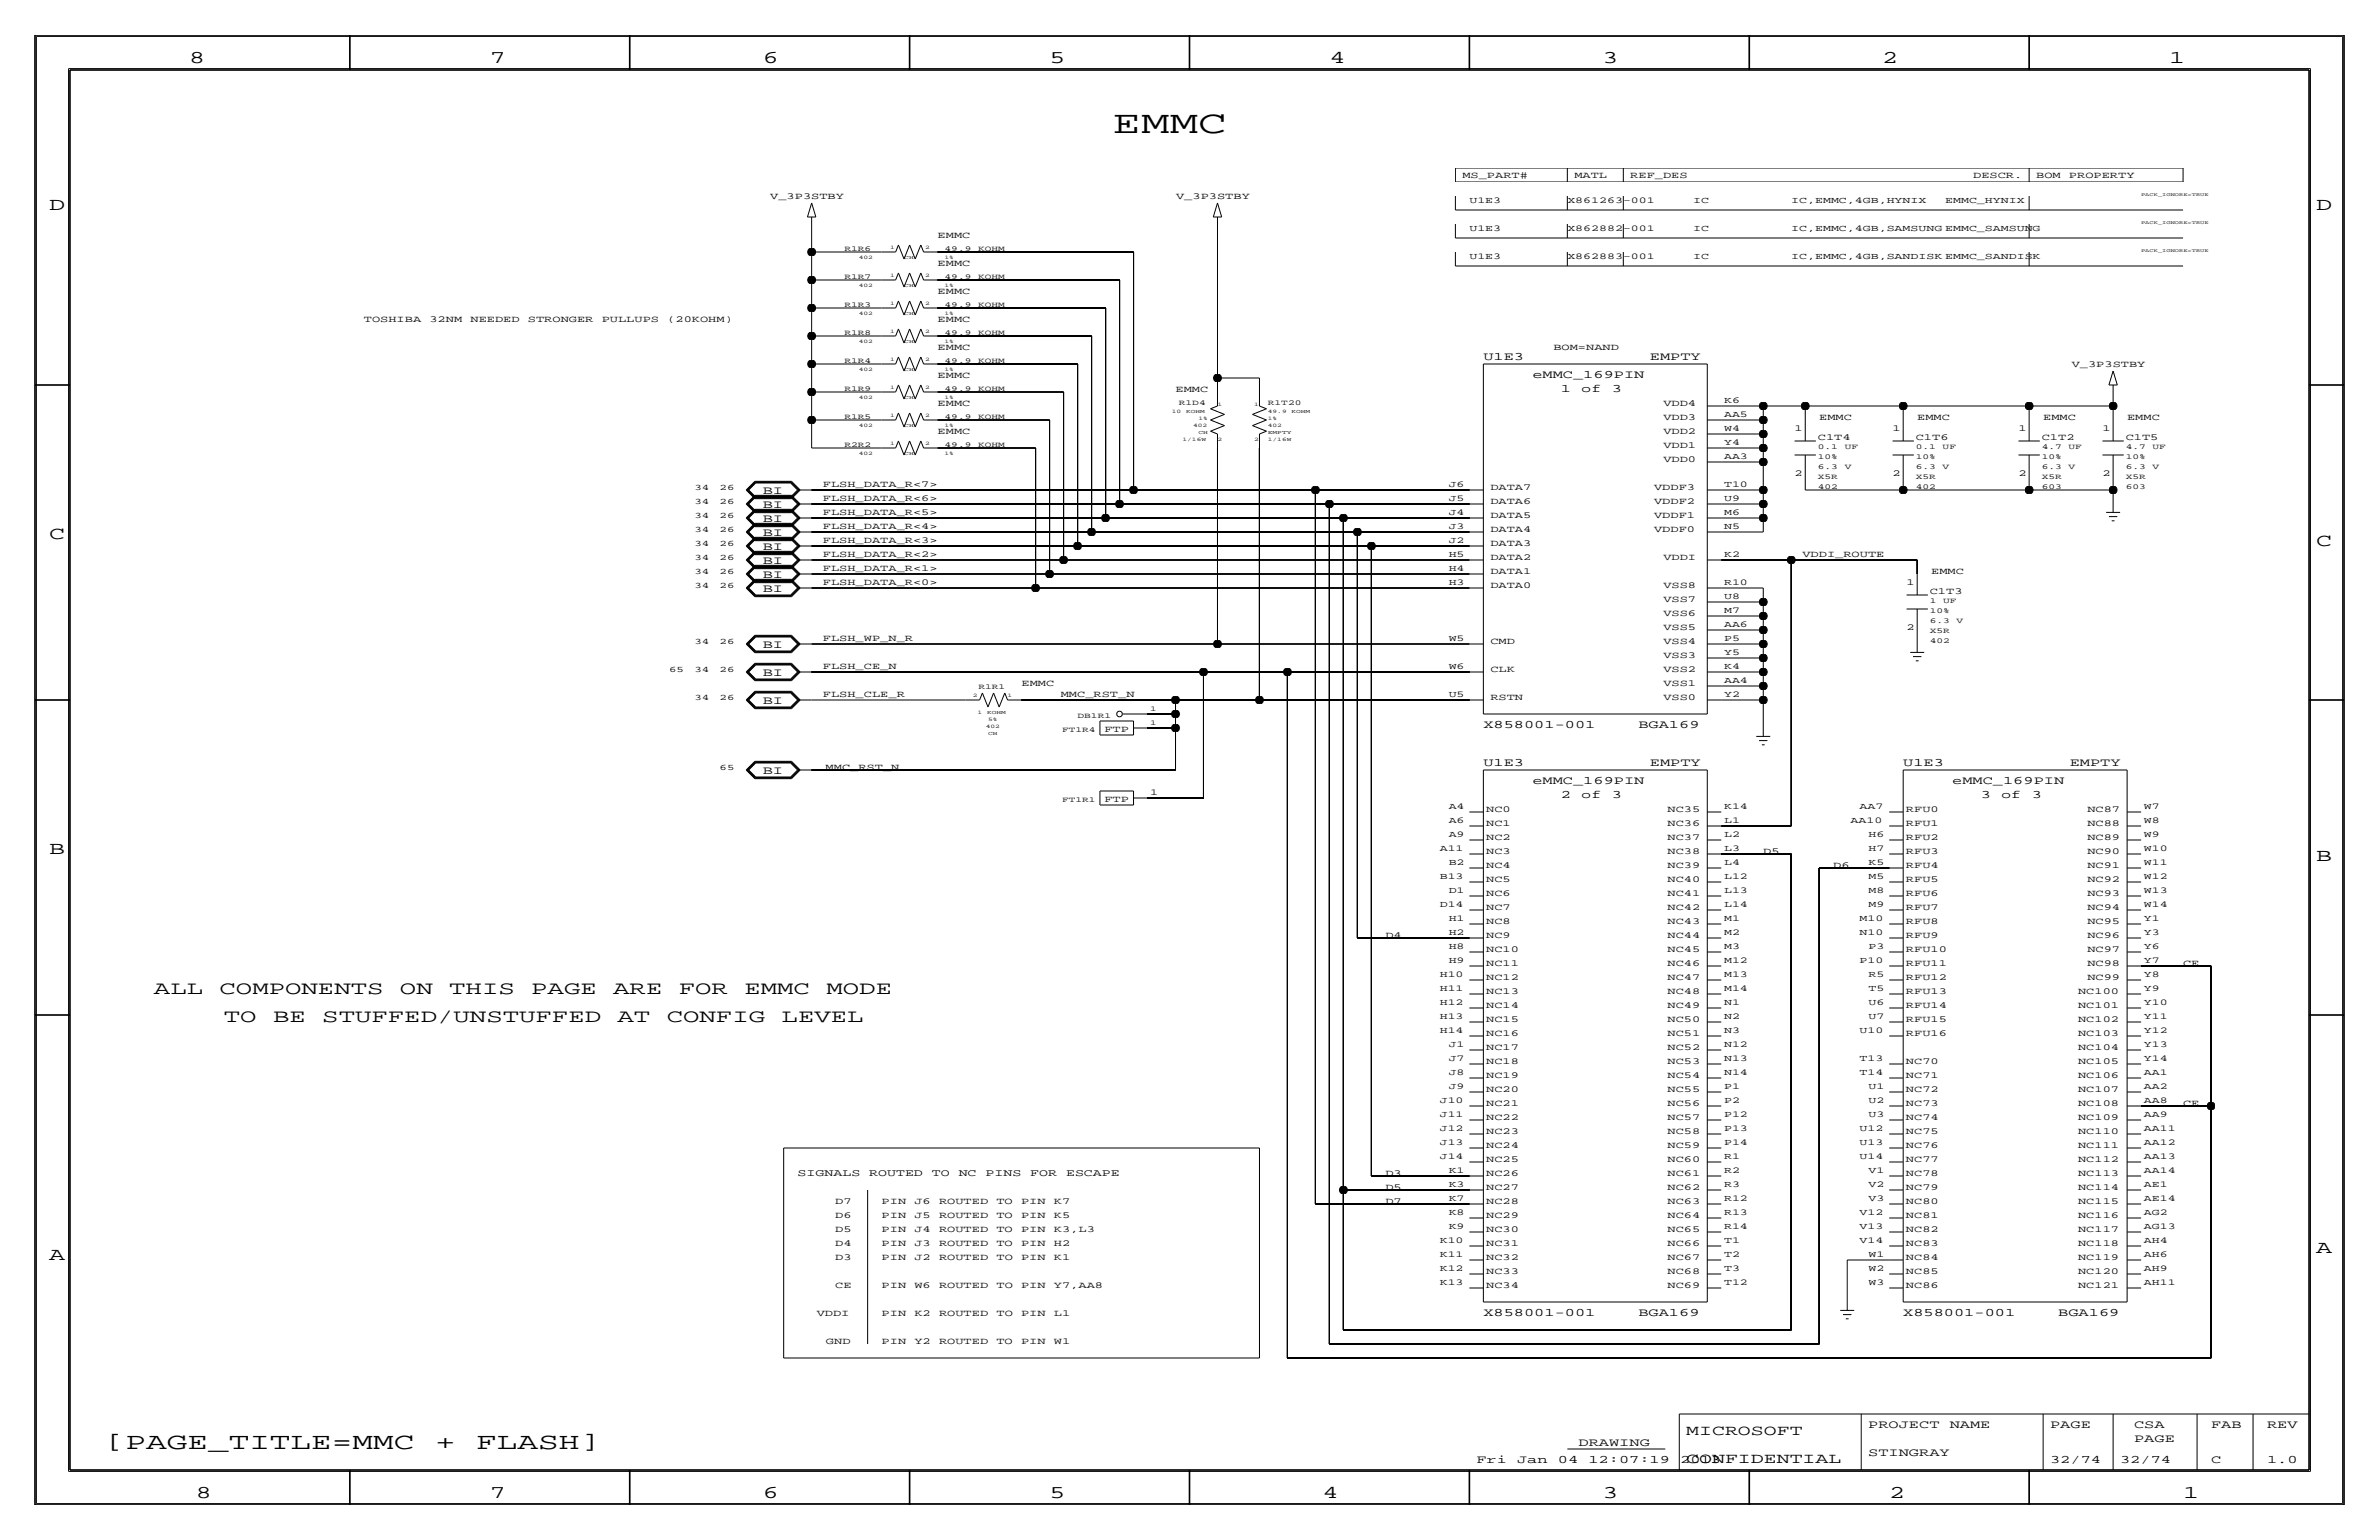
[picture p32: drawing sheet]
<svg xmlns="http://www.w3.org/2000/svg" width="432mm" height="279mm" viewBox="0 0 432 279" stroke-linecap="round" stroke-linejoin="round" font-family="sans-serif">
<defs><g id="words">
<text font-size="5.8" x="201.9" y="24.1">EMMC</text>
<g font-size="4.2">
<text x="19" y="262.9">[PAGE_TITLE=MMC</text>
<text x="79" y="262.9">+</text>
<text x="86.4" y="262.9">FLASH]</text>
</g>
<g font-size="3.4">
<text x="27.9" y="180.3">ALL</text>
<text x="39.8" y="180.3">COMPONENTS</text>
<text x="40.6" y="185.4">TO</text>
<text x="49.6" y="185.4">BE</text>
<text x="58.5" y="185.4">STUFFED/UNSTUFFED</text>
<text x="72.6" y="180.3">ON</text>
<text x="81.5" y="180.3">THIS</text>
<text x="96.4" y="180.3">PAGE</text>
<text x="111.3" y="180.3">ARE</text>
<text x="112.1" y="185.4">AT</text>
<text x="121" y="185.4">CONFIG</text>
<text x="123.2" y="180.3">FOR</text>
<text x="135.1" y="180.3">EMMC</text>
<text x="141.9" y="185.4">LEVEL</text>
<text x="150" y="180.3">MODE</text>
</g>
<g font-size="3.3">
<text x="34.3" y="11.4">8</text>
<text x="88.9" y="11.4">7</text>
<text x="138.5" y="11.4">6</text>
<text x="190.5" y="11.4">5</text>
<text x="241.3" y="11.4">4</text>
<text x="290.8" y="11.4">3</text>
<text x="341.6" y="11.4">2</text>
<text x="393.7" y="11.4">1</text>
<text x="8.9" y="38.1">D</text>
<text x="420.4" y="38.1">D</text>
<text x="8.9" y="97.8">C</text>
<text x="420.4" y="99.1">C</text>
<text x="8.9" y="154.9">B</text>
<text x="420.4" y="156.2">B</text>
<text x="420.4" y="227.3">A</text>
<text x="8.9" y="228.6">A</text>
<text x="35.6" y="271.8">8</text>
<text x="88.9" y="271.8">7</text>
<text x="138.4" y="271.8">6</text>
<text x="190.5" y="271.8">5</text>
<text x="240" y="271.8">4</text>
<text x="290.8" y="271.8">3</text>
<text x="342.9" y="271.8">2</text>
<text x="396.2" y="271.8">1</text>
</g>
<g font-size="2.6">
<text x="306.1" y="260.4">MICROSOFT</text>
<text x="306.1" y="265.4">CONFIDENTIAL</text>
</g>
<g font-size="2.1">
<text x="269.2" y="65.3">U1E3</text>
<text x="299.5" y="65.3">EMPTY</text>
<text x="278.1" y="68.6">eMMC_169PIN</text>
<text x="283.3" y="71.1">1</text>
<text x="287" y="71.1">of</text>
<text x="292.6" y="71.1">3</text>
<text x="138.4" y="89.7">BI</text>
<text x="138.4" y="94.7">BI</text>
<text x="138.4" y="92.2">BI</text>
<text x="138.4" y="99.8">BI</text>
<text x="138.4" y="97.3">BI</text>
<text x="138.4" y="107.4">BI</text>
<text x="138.4" y="104.9">BI</text>
<text x="138.4" y="102.4">BI</text>
<text x="138.4" y="117.6">BI</text>
<text x="138.4" y="122.7">BI</text>
<text x="138.4" y="127.8">BI</text>
<text x="269.2" y="132.1">X858001-001</text>
<text x="297.4" y="132.1">BGA169</text>
<text x="138.4" y="140.5">BI</text>
<text x="269.2" y="138.9">U1E3</text>
<text x="278.1" y="142.2">eMMC_169PIN</text>
<text x="299.5" y="138.9">EMPTY</text>
<text x="345.4" y="138.9">U1E3</text>
<text x="354.3" y="142.2">eMMC_169PIN</text>
<text x="375.7" y="138.9">EMPTY</text>
<text x="283.3" y="144.8">2</text>
<text x="287" y="144.8">of</text>
<text x="292.6" y="144.8">3</text>
<text x="359.5" y="144.8">3</text>
<text x="363.2" y="144.8">of</text>
<text x="368.8" y="144.8">3</text>
<text x="269.2" y="238.8">X858001-001</text>
<text x="297.4" y="238.8">BGA169</text>
<text x="345.4" y="238.8">X858001-001</text>
<text x="373.6" y="238.8">BGA169</text>
<text x="286.5" y="262.4">DRAWING</text>
<text x="339.1" y="259.1">PROJECT</text>
<text x="353.9" y="259.1">NAME</text>
<text x="372.1" y="259.1">PAGE</text>
<text x="387.4" y="259.1">CSA</text>
<text x="387.4" y="261.6">PAGE</text>
<text x="401.3" y="259.1">FAB</text>
<text x="411.5" y="259.1">REV</text>
<text x="268" y="265.4">Fri</text>
<text x="275.4" y="265.4">Jan</text>
<text x="282.8" y="265.4">04</text>
<text x="288.3" y="265.4">12:07:19</text>
<text x="305" y="265.4">2013</text>
<text x="339.1" y="264.2">STINGRAY</text>
<text x="372.1" y="265.4">32/74</text>
<text x="384.8" y="265.4">32/74</text>
<text x="401.3" y="265.4">C</text>
<text x="411.5" y="265.4">1.0</text>
</g>
<g font-size="1.8">
<text x="144.8" y="213.4">SIGNALS</text>
<text x="157.8" y="213.4">ROUTED</text>
<text x="169.1" y="213.4">TO</text>
<text x="174" y="213.4">NC</text>
<text x="178.9" y="213.4">PINS</text>
<text x="187" y="213.4">FOR</text>
<text x="193.5" y="213.4">ESCAPE</text>
</g>
<g font-size="1.7">
<text x="265.4" y="32.3">MS_PART#</text>
<text x="285.7" y="32.3">MATL</text>
<text x="295.9" y="32.3">REF_DES</text>
<text x="358.1" y="32.3">DESCR.</text>
<text x="369.6" y="32.3">BOM</text>
<text x="375.5" y="32.3">PROPERTY</text>
<text x="139.8" y="36.2">V_3P3STBY</text>
<text x="213.5" y="36.2">V_3P3STBY</text>
<text x="170.2" y="43.2">EMMC</text>
<text x="170.2" y="53.3">EMMC</text>
<text x="170.2" y="48.3">EMMC</text>
<text x="66" y="58.4">TOSHIBA</text>
<text x="77.9" y="58.4">32NM</text>
<text x="85.4" y="58.4">NEEDED</text>
<text x="95.8" y="58.4">STRONGER</text>
<text x="109.2" y="58.4">PULLUPS</text>
<text x="121.1" y="58.4">(20KOHM)</text>
<text x="170.2" y="58.4">EMMC</text>
<text x="170.2" y="63.5">EMMC</text>
<text x="281.9" y="63.5">BOM=NAND</text>
<text x="170.2" y="68.6">EMMC</text>
<text x="213.4" y="71.1">EMMC</text>
<text x="376" y="66.6">V_3P3STBY</text>
<text x="170.2" y="73.7">EMMC</text>
<text x="301.9" y="73.7">VDD4</text>
<text x="301.9" y="76.2">VDD3</text>
<text x="330.2" y="76.2">EMMC</text>
<text x="348" y="76.2">EMMC</text>
<text x="370.8" y="76.2">EMMC</text>
<text x="386.1" y="76.2">EMMC</text>
<text x="170.2" y="78.7">EMMC</text>
<text x="301.9" y="78.7">VDD2</text>
<text x="301.9" y="81.3">VDD1</text>
<text x="301.9" y="83.8">VDD0</text>
<text x="325.7" y="78.2">1</text>
<text x="329.9" y="79.8">C1T4</text>
<text x="343.5" y="78.2">1</text>
<text x="347.7" y="79.8">C1T6</text>
<text x="366.4" y="78.2">1</text>
<text x="370.6" y="79.8">C1T2</text>
<text x="381.6" y="78.2">1</text>
<text x="385.8" y="79.8">C1T5</text>
<text x="149.4" y="88.4">FLSH_DATA_R&lt;7&gt;</text>
<text x="270.5" y="88.9">DATA7</text>
<text x="300.2" y="88.9">VDDF3</text>
<text x="325.7" y="86.4">2</text>
<text x="343.5" y="86.4">2</text>
<text x="366.4" y="86.4">2</text>
<text x="381.6" y="86.4">2</text>
<text x="149.4" y="93.5">FLSH_DATA_R&lt;5&gt;</text>
<text x="149.4" y="90.9">FLSH_DATA_R&lt;6&gt;</text>
<text x="270.5" y="91.4">DATA6</text>
<text x="270.5" y="94">DATA5</text>
<text x="300.2" y="91.4">VDDF2</text>
<text x="300.2" y="94">VDDF1</text>
<text x="149.4" y="101.1">FLSH_DATA_R&lt;2&gt;</text>
<text x="149.4" y="98.6">FLSH_DATA_R&lt;3&gt;</text>
<text x="149.4" y="96">FLSH_DATA_R&lt;4&gt;</text>
<text x="270.5" y="96.5">DATA4</text>
<text x="270.5" y="99.1">DATA3</text>
<text x="270.5" y="101.6">DATA2</text>
<text x="300.2" y="96.5">VDDF0</text>
<text x="301.9" y="101.6">VDDI</text>
<text x="327.2" y="101.1">VDDI_ROUTE</text>
<text x="149.4" y="106.2">FLSH_DATA_R&lt;0&gt;</text>
<text x="149.4" y="103.6">FLSH_DATA_R&lt;1&gt;</text>
<text x="270.5" y="106.7">DATA0</text>
<text x="270.5" y="104.1">DATA1</text>
<text x="301.9" y="106.7">VSS8</text>
<text x="346" y="106.2">1</text>
<text x="350.3" y="107.7">C1T3</text>
<text x="350.5" y="104.1">EMMC</text>
<text x="301.9" y="109.2">VSS7</text>
<text x="301.9" y="111.8">VSS6</text>
<text x="149.4" y="116.3">FLSH_WP_N_R</text>
<text x="270.5" y="116.8">CMD</text>
<text x="301.9" y="114.3">VSS5</text>
<text x="301.9" y="116.8">VSS4</text>
<text x="301.9" y="119.4">VSS3</text>
<text x="346" y="114.3">2</text>
<text x="149.4" y="121.4">FLSH_CE_N</text>
<text x="185.4" y="124.5">EMMC</text>
<text x="270.5" y="121.9">CLK</text>
<text x="301.9" y="121.9">VSS2</text>
<text x="301.9" y="124.5">VSS1</text>
<text x="149.4" y="126.5">FLSH_CLE_R</text>
<text x="192.5" y="126.5">MMC_RST_N</text>
<text x="270.5" y="127">RSTN</text>
<text x="301.9" y="127">VSS0</text>
<text x="200.5" y="132.8">FTP</text>
<text x="149.9" y="139.7">MMC_RST_N</text>
<text x="200.5" y="145.5">FTP</text>
<text x="269.7" y="149.9">NC1</text>
<text x="269.7" y="147.3">NC0</text>
<text x="302.7" y="149.9">NC36</text>
<text x="302.7" y="147.3">NC35</text>
<text x="345.9" y="149.9">RFU1</text>
<text x="345.9" y="147.3">RFU0</text>
<text x="378.9" y="149.9">NC88</text>
<text x="378.9" y="147.3">NC87</text>
<text x="269.7" y="155">NC3</text>
<text x="269.7" y="152.4">NC2</text>
<text x="302.7" y="154.9">NC38</text>
<text x="302.7" y="152.4">NC37</text>
<text x="320" y="154.9">D5</text>
<text x="345.9" y="155">RFU3</text>
<text x="345.9" y="152.4">RFU2</text>
<text x="378.9" y="154.9">NC90</text>
<text x="378.9" y="152.4">NC89</text>
<text x="269.7" y="160">NC5</text>
<text x="269.7" y="157.5">NC4</text>
<text x="302.7" y="160">NC40</text>
<text x="302.7" y="157.5">NC39</text>
<text x="332.7" y="157.5">D6</text>
<text x="345.9" y="160">RFU5</text>
<text x="345.9" y="157.5">RFU4</text>
<text x="378.9" y="160">NC92</text>
<text x="378.9" y="157.5">NC91</text>
<text x="269.7" y="167.7">NC8</text>
<text x="269.7" y="165.1">NC7</text>
<text x="269.7" y="162.6">NC6</text>
<text x="302.7" y="167.6">NC43</text>
<text x="302.7" y="165.1">NC42</text>
<text x="302.7" y="162.6">NC41</text>
<text x="345.9" y="167.7">RFU8</text>
<text x="345.9" y="165.1">RFU7</text>
<text x="345.9" y="162.6">RFU6</text>
<text x="378.9" y="167.6">NC95</text>
<text x="378.9" y="165.1">NC94</text>
<text x="378.9" y="162.6">NC93</text>
<text x="251.5" y="170.2">D4</text>
<text x="269.7" y="172.7">NC10</text>
<text x="269.7" y="170.2">NC9</text>
<text x="302.7" y="172.7">NC45</text>
<text x="302.7" y="170.2">NC44</text>
<text x="345.9" y="172.7">RFU10</text>
<text x="345.9" y="170.2">RFU9</text>
<text x="378.9" y="172.7">NC97</text>
<text x="378.9" y="170.2">NC96</text>
<text x="269.7" y="177.8">NC12</text>
<text x="269.7" y="175.3">NC11</text>
<text x="302.7" y="177.8">NC47</text>
<text x="302.7" y="175.3">NC46</text>
<text x="345.9" y="177.8">RFU12</text>
<text x="345.9" y="175.3">RFU11</text>
<text x="378.9" y="177.8">NC99</text>
<text x="378.9" y="175.3">NC98</text>
<text x="396.2" y="175.3">CE</text>
<text x="269.7" y="185.4">NC15</text>
<text x="269.7" y="182.9">NC14</text>
<text x="269.7" y="180.4">NC13</text>
<text x="302.7" y="185.4">NC50</text>
<text x="302.7" y="182.9">NC49</text>
<text x="302.7" y="180.3">NC48</text>
<text x="345.9" y="185.4">RFU15</text>
<text x="345.9" y="182.9">RFU14</text>
<text x="345.9" y="180.4">RFU13</text>
<text x="377.2" y="185.4">NC102</text>
<text x="377.2" y="182.9">NC101</text>
<text x="377.2" y="180.3">NC100</text>
<text x="269.7" y="190.5">NC17</text>
<text x="269.7" y="188">NC16</text>
<text x="302.7" y="190.5">NC52</text>
<text x="302.7" y="188">NC51</text>
<text x="345.9" y="188">RFU16</text>
<text x="377.2" y="190.5">NC104</text>
<text x="377.2" y="188">NC103</text>
<text x="269.7" y="195.6">NC19</text>
<text x="269.7" y="193.1">NC18</text>
<text x="302.7" y="195.6">NC54</text>
<text x="302.7" y="193">NC53</text>
<text x="345.9" y="193">NC70</text>
<text x="345.9" y="195.6">NC71</text>
<text x="377.2" y="195.6">NC106</text>
<text x="377.2" y="193">NC105</text>
<text x="269.7" y="203.2">NC22</text>
<text x="269.7" y="200.7">NC21</text>
<text x="269.7" y="198.1">NC20</text>
<text x="302.7" y="203.2">NC57</text>
<text x="302.7" y="200.7">NC56</text>
<text x="302.7" y="198.1">NC55</text>
<text x="345.9" y="203.2">NC74</text>
<text x="345.9" y="200.7">NC73</text>
<text x="345.9" y="198.1">NC72</text>
<text x="377.2" y="203.2">NC109</text>
<text x="377.2" y="200.7">NC108</text>
<text x="377.2" y="198.1">NC107</text>
<text x="396.2" y="200.7">CE</text>
<text x="269.7" y="208.3">NC24</text>
<text x="269.7" y="205.8">NC23</text>
<text x="302.7" y="208.3">NC59</text>
<text x="302.7" y="205.7">NC58</text>
<text x="345.9" y="208.3">NC76</text>
<text x="345.9" y="205.8">NC75</text>
<text x="377.2" y="208.3">NC111</text>
<text x="377.2" y="205.7">NC110</text>
<text x="251.5" y="215.9">D5</text>
<text x="251.5" y="213.4">D3</text>
<text x="269.7" y="215.9">NC27</text>
<text x="269.7" y="213.4">NC26</text>
<text x="269.7" y="210.8">NC25</text>
<text x="302.7" y="215.9">NC62</text>
<text x="302.7" y="213.4">NC61</text>
<text x="302.7" y="210.8">NC60</text>
<text x="345.9" y="215.9">NC79</text>
<text x="345.9" y="213.4">NC78</text>
<text x="345.9" y="210.8">NC77</text>
<text x="377.2" y="215.9">NC114</text>
<text x="377.2" y="213.4">NC113</text>
<text x="377.2" y="210.8">NC112</text>
<text x="151.6" y="218.4">D7</text>
<text x="151.6" y="221">D6</text>
<text x="160" y="221">PIN</text>
<text x="160" y="218.4">PIN</text>
<text x="166" y="221">J5</text>
<text x="166" y="218.4">J6</text>
<text x="170.4" y="221">ROUTED</text>
<text x="170.4" y="218.4">ROUTED</text>
<text x="180.9" y="221">TO</text>
<text x="180.9" y="218.4">TO</text>
<text x="185.3" y="221">PIN</text>
<text x="185.3" y="218.4">PIN</text>
<text x="191.3" y="221">K5</text>
<text x="191.3" y="218.4">K7</text>
<text x="251.5" y="218.4">D7</text>
<text x="269.7" y="221">NC29</text>
<text x="269.7" y="218.4">NC28</text>
<text x="302.7" y="221">NC64</text>
<text x="302.7" y="218.4">NC63</text>
<text x="345.9" y="221">NC81</text>
<text x="345.9" y="218.4">NC80</text>
<text x="377.2" y="221">NC116</text>
<text x="377.2" y="218.4">NC115</text>
<text x="151.6" y="226.1">D4</text>
<text x="151.6" y="223.5">D5</text>
<text x="160" y="223.5">PIN</text>
<text x="160" y="226.1">PIN</text>
<text x="166" y="223.5">J4</text>
<text x="166" y="226.1">J3</text>
<text x="170.4" y="223.5">ROUTED</text>
<text x="170.4" y="226.1">ROUTED</text>
<text x="180.9" y="223.5">TO</text>
<text x="180.9" y="226.1">TO</text>
<text x="185.3" y="223.5">PIN</text>
<text x="185.3" y="226.1">PIN</text>
<text x="191.3" y="223.5">K3,L3</text>
<text x="191.3" y="226.1">H2</text>
<text x="269.7" y="226.1">NC31</text>
<text x="269.7" y="223.5">NC30</text>
<text x="302.7" y="226.1">NC66</text>
<text x="302.7" y="223.5">NC65</text>
<text x="345.9" y="226.1">NC83</text>
<text x="345.9" y="223.5">NC82</text>
<text x="377.2" y="226.1">NC118</text>
<text x="377.2" y="223.5">NC117</text>
<text x="151.6" y="228.6">D3</text>
<text x="151.6" y="233.7">CE</text>
<text x="160" y="233.7">PIN</text>
<text x="160" y="228.6">PIN</text>
<text x="166" y="233.7">W6</text>
<text x="166" y="228.6">J2</text>
<text x="170.4" y="233.7">ROUTED</text>
<text x="170.4" y="228.6">ROUTED</text>
<text x="180.9" y="233.7">TO</text>
<text x="180.9" y="228.6">TO</text>
<text x="185.3" y="233.7">PIN</text>
<text x="185.3" y="228.6">PIN</text>
<text x="191.3" y="233.7">Y7,AA8</text>
<text x="191.3" y="228.6">K1</text>
<text x="269.7" y="233.7">NC34</text>
<text x="269.7" y="231.1">NC33</text>
<text x="269.7" y="228.6">NC32</text>
<text x="302.7" y="233.7">NC69</text>
<text x="302.7" y="231.1">NC68</text>
<text x="302.7" y="228.6">NC67</text>
<text x="345.9" y="233.7">NC86</text>
<text x="345.9" y="231.1">NC85</text>
<text x="345.9" y="228.6">NC84</text>
<text x="377.2" y="233.7">NC121</text>
<text x="377.2" y="231.1">NC120</text>
<text x="377.2" y="228.6">NC119</text>
<text x="148.2" y="238.8">VDDI</text>
<text x="160" y="238.8">PIN</text>
<text x="166" y="238.8">K2</text>
<text x="170.4" y="238.8">ROUTED</text>
<text x="180.9" y="238.8">TO</text>
<text x="185.3" y="238.8">PIN</text>
<text x="191.3" y="238.8">L1</text>
<text x="149.9" y="243.8">GND</text>
<text x="160" y="243.8">PIN</text>
<text x="166" y="243.8">Y2</text>
<text x="170.4" y="243.8">ROUTED</text>
<text x="180.9" y="243.8">TO</text>
<text x="185.3" y="243.8">PIN</text>
<text x="191.3" y="243.8">W1</text>
</g>
<g font-size="1.6">
<text x="266.7" y="36.8">U1E3</text>
<text x="266.7" y="41.9">U1E3</text>
<text x="284.5" y="36.8">X861263-001</text>
<text x="284.5" y="41.9">X862882-001</text>
<text x="307.3" y="36.8">IC</text>
<text x="307.3" y="41.9">IC</text>
<text x="325.1" y="41.9">IC,EMMC,4GB,SAMSUNG EMMC_SAMSUNG</text>
<text x="325.1" y="36.8">IC,EMMC,4GB,HYNIX</text>
<text x="353.1" y="36.8">EMMC_HYNIX</text>
<text x="266.7" y="47">U1E3</text>
<text x="284.5" y="47">X862883-001</text>
<text x="307.3" y="47">IC</text>
<text x="325.1" y="47">IC,EMMC,4GB,SANDISK EMMC_SANDISK</text>
<text x="312.9" y="73.2">K6</text>
<text x="312.9" y="75.7">AA5</text>
<text x="312.9" y="78.2">W4</text>
<text x="312.9" y="80.8">Y4</text>
<text x="312.9" y="83.3">AA3</text>
<text x="262.9" y="88.4">J6</text>
<text x="312.9" y="88.4">T10</text>
<text x="262.9" y="90.9">J5</text>
<text x="262.9" y="93.5">J4</text>
<text x="312.9" y="90.9">U9</text>
<text x="312.9" y="93.5">M6</text>
<text x="262.9" y="96">J3</text>
<text x="262.9" y="98.6">J2</text>
<text x="262.9" y="101.1">H5</text>
<text x="312.9" y="101.1">K2</text>
<text x="312.9" y="96">N5</text>
<text x="262.9" y="103.6">H4</text>
<text x="262.9" y="106.2">H3</text>
<text x="312.9" y="106.2">R10</text>
<text x="312.9" y="108.7">U8</text>
<text x="312.9" y="111.3">M7</text>
<text x="312.9" y="113.8">AA6</text>
<text x="262.9" y="116.3">W5</text>
<text x="312.9" y="116.3">P5</text>
<text x="312.9" y="118.9">Y5</text>
<text x="262.9" y="121.4">W6</text>
<text x="312.9" y="121.4">K4</text>
<text x="312.9" y="124">AA4</text>
<text x="262.9" y="126.5">U5</text>
<text x="312.9" y="126.5">Y2</text>
<text x="208.8" y="144.3">1</text>
<text x="262.9" y="149.4">A6</text>
<text x="262.9" y="146.8">A4</text>
<text x="312.9" y="149.4">L1</text>
<text x="312.9" y="146.8">K14</text>
<text x="335.9" y="149.4">AA10</text>
<text x="337.5" y="146.8">AA7</text>
<text x="389.1" y="149.4">W8</text>
<text x="389.1" y="146.8">W7</text>
<text x="261.3" y="154.4">A11</text>
<text x="262.9" y="151.9">A9</text>
<text x="312.9" y="154.4">L3</text>
<text x="312.9" y="151.9">L2</text>
<text x="339.1" y="154.4">H7</text>
<text x="339.1" y="151.9">H6</text>
<text x="389.1" y="154.4">W10</text>
<text x="389.1" y="151.9">W9</text>
<text x="261.3" y="159.5">B13</text>
<text x="262.9" y="157">B2</text>
<text x="312.9" y="159.5">L12</text>
<text x="312.9" y="157">L4</text>
<text x="339.1" y="159.5">M5</text>
<text x="339.1" y="157">K5</text>
<text x="389.1" y="159.5">W12</text>
<text x="389.1" y="157">W11</text>
<text x="261.3" y="164.6">D14</text>
<text x="262.9" y="167.1">H1</text>
<text x="262.9" y="162.1">D1</text>
<text x="312.9" y="167.1">M1</text>
<text x="312.9" y="164.6">L14</text>
<text x="312.9" y="162.1">L13</text>
<text x="337.5" y="167.1">M10</text>
<text x="339.1" y="164.6">M9</text>
<text x="339.1" y="162.1">M8</text>
<text x="389.1" y="167.1">Y1</text>
<text x="389.1" y="164.6">W14</text>
<text x="389.1" y="162.1">W13</text>
<text x="262.9" y="169.7">H2</text>
<text x="262.9" y="172.2">H8</text>
<text x="312.9" y="172.2">M3</text>
<text x="312.9" y="169.7">M2</text>
<text x="337.5" y="169.7">N10</text>
<text x="339.1" y="172.2">P3</text>
<text x="389.1" y="172.2">Y6</text>
<text x="389.1" y="169.7">Y3</text>
<text x="261.3" y="179.8">H11</text>
<text x="261.3" y="177.3">H10</text>
<text x="262.9" y="174.8">H9</text>
<text x="312.9" y="179.8">M14</text>
<text x="312.9" y="177.3">M13</text>
<text x="312.9" y="174.8">M12</text>
<text x="337.5" y="174.8">P10</text>
<text x="339.1" y="179.8">T5</text>
<text x="339.1" y="177.3">R5</text>
<text x="389.1" y="177.3">Y8</text>
<text x="389.1" y="174.8">Y7</text>
<text x="389.1" y="179.8">Y9</text>
<text x="261.3" y="184.9">H13</text>
<text x="261.3" y="182.4">H12</text>
<text x="312.9" y="184.9">N2</text>
<text x="312.9" y="182.4">N1</text>
<text x="339.1" y="184.9">U7</text>
<text x="339.1" y="182.4">U6</text>
<text x="389.1" y="184.9">Y11</text>
<text x="389.1" y="182.4">Y10</text>
<text x="261.3" y="187.5">H14</text>
<text x="262.9" y="190">J1</text>
<text x="312.9" y="190">N12</text>
<text x="312.9" y="187.5">N3</text>
<text x="337.5" y="187.5">U10</text>
<text x="389.1" y="190">Y13</text>
<text x="389.1" y="187.5">Y12</text>
<text x="262.9" y="197.6">J9</text>
<text x="262.9" y="195.1">J8</text>
<text x="262.9" y="192.5">J7</text>
<text x="312.9" y="197.6">P1</text>
<text x="312.9" y="195.1">N14</text>
<text x="312.9" y="192.5">N13</text>
<text x="337.5" y="195.1">T14</text>
<text x="337.5" y="192.5">T13</text>
<text x="339.1" y="197.6">U1</text>
<text x="389.1" y="197.6">AA2</text>
<text x="389.1" y="195.1">AA1</text>
<text x="389.1" y="192.5">Y14</text>
<text x="261.3" y="202.7">J11</text>
<text x="261.3" y="200.2">J10</text>
<text x="312.9" y="202.7">P12</text>
<text x="312.9" y="200.2">P2</text>
<text x="339.1" y="202.7">U3</text>
<text x="339.1" y="200.2">U2</text>
<text x="389.1" y="202.7">AA9</text>
<text x="389.1" y="200.2">AA8</text>
<text x="261.3" y="207.8">J13</text>
<text x="261.3" y="205.2">J12</text>
<text x="312.9" y="207.8">P14</text>
<text x="312.9" y="205.2">P13</text>
<text x="337.5" y="207.8">U13</text>
<text x="337.5" y="205.2">U12</text>
<text x="389.1" y="207.8">AA12</text>
<text x="389.1" y="205.2">AA11</text>
<text x="261.3" y="210.3">J14</text>
<text x="262.9" y="215.4">K3</text>
<text x="262.9" y="212.9">K1</text>
<text x="312.9" y="215.4">R3</text>
<text x="312.9" y="212.9">R2</text>
<text x="312.9" y="210.3">R1</text>
<text x="337.5" y="210.3">U14</text>
<text x="339.1" y="215.4">V2</text>
<text x="339.1" y="212.9">V1</text>
<text x="389.1" y="215.4">AE1</text>
<text x="389.1" y="212.9">AA14</text>
<text x="389.1" y="210.3">AA13</text>
<text x="262.9" y="220.5">K8</text>
<text x="262.9" y="217.9">K7</text>
<text x="312.9" y="220.5">R13</text>
<text x="312.9" y="217.9">R12</text>
<text x="337.5" y="220.5">V12</text>
<text x="339.1" y="217.9">V3</text>
<text x="389.1" y="220.5">AG2</text>
<text x="389.1" y="217.9">AE14</text>
<text x="261.3" y="225.6">K10</text>
<text x="262.9" y="223">K9</text>
<text x="312.9" y="225.6">T1</text>
<text x="312.9" y="223">R14</text>
<text x="337.5" y="225.6">V14</text>
<text x="337.5" y="223">V13</text>
<text x="389.1" y="225.6">AH4</text>
<text x="389.1" y="223">AG13</text>
<text x="261.3" y="233.2">K13</text>
<text x="261.3" y="230.6">K12</text>
<text x="261.3" y="228.1">K11</text>
<text x="312.9" y="233.2">T12</text>
<text x="312.9" y="230.6">T3</text>
<text x="312.9" y="228.1">T2</text>
<text x="339.1" y="233.2">W3</text>
<text x="339.1" y="230.6">W2</text>
<text x="339.1" y="228.1">W1</text>
<text x="389.1" y="233.2">AH11</text>
<text x="389.1" y="230.6">AH9</text>
<text x="389.1" y="228.1">AH6</text>
</g>
<g font-size="1.5">
<text x="126" y="88.9">34</text>
<text x="130.6" y="88.9">26</text>
<text x="126" y="94">34</text>
<text x="126" y="91.4">34</text>
<text x="130.6" y="94">26</text>
<text x="130.6" y="91.4">26</text>
<text x="126" y="101.6">34</text>
<text x="126" y="99.1">34</text>
<text x="126" y="96.5">34</text>
<text x="130.6" y="101.6">26</text>
<text x="130.6" y="99.1">26</text>
<text x="130.6" y="96.5">26</text>
<text x="126" y="106.7">34</text>
<text x="126" y="104.1">34</text>
<text x="130.6" y="106.7">26</text>
<text x="130.6" y="104.1">26</text>
<text x="126" y="116.8">34</text>
<text x="130.6" y="116.8">26</text>
<text x="121.5" y="121.9">65</text>
<text x="126" y="121.9">34</text>
<text x="130.6" y="121.9">26</text>
<text x="126" y="127">34</text>
<text x="130.6" y="127">26</text>
<text x="130.6" y="139.7">65</text>
</g>
<g font-size="1.4">
<text x="153.3" y="45.5">R1R6</text>
<text x="171.4" y="45.5">49.9</text>
<text x="177.5" y="45.5">KOHM</text>
<text x="153.3" y="50.5">R1R7</text>
<text x="171.4" y="50.5">49.9</text>
<text x="177.5" y="50.5">KOHM</text>
<text x="153.3" y="55.6">R1R3</text>
<text x="171.4" y="55.6">49.9</text>
<text x="177.5" y="55.6">KOHM</text>
<text x="153.3" y="65.8">R1R4</text>
<text x="153.3" y="60.7">R1R8</text>
<text x="171.4" y="65.8">49.9</text>
<text x="171.4" y="60.7">49.9</text>
<text x="177.5" y="65.8">KOHM</text>
<text x="177.5" y="60.7">KOHM</text>
<text x="153.3" y="70.9">R1R9</text>
<text x="171.4" y="70.9">49.9</text>
<text x="177.5" y="70.9">KOHM</text>
<text x="153.3" y="75.9">R1R5</text>
<text x="171.4" y="75.9">49.9</text>
<text x="177.5" y="75.9">KOHM</text>
<text x="214" y="73.4">R1D4</text>
<text x="230.1" y="73.4">R1T20</text>
<text x="153.3" y="81">R2R2</text>
<text x="171.4" y="81">49.9</text>
<text x="177.5" y="81">KOHM</text>
<text x="329.9" y="83.3">10%</text>
<text x="329.9" y="81.5">0.1</text>
<text x="334.8" y="81.5">UF</text>
<text x="347.7" y="81.5">0.1</text>
<text x="347.7" y="83.3">10%</text>
<text x="352.6" y="81.5">UF</text>
<text x="370.6" y="81.5">4.7</text>
<text x="370.6" y="83.3">10%</text>
<text x="375.5" y="81.5">UF</text>
<text x="385.8" y="81.5">4.7</text>
<text x="385.8" y="83.3">10%</text>
<text x="390.7" y="81.5">UF</text>
<text x="329.9" y="88.6">402</text>
<text x="329.9" y="86.9">X5R</text>
<text x="329.9" y="85.1">6.3</text>
<text x="334.8" y="85.1">V</text>
<text x="347.7" y="86.9">X5R</text>
<text x="347.7" y="88.6">402</text>
<text x="347.7" y="85.1">6.3</text>
<text x="352.6" y="85.1">V</text>
<text x="370.6" y="85.1">6.3</text>
<text x="370.6" y="86.9">X5R</text>
<text x="370.6" y="88.6">603</text>
<text x="375.5" y="85.1">V</text>
<text x="385.8" y="85.1">6.3</text>
<text x="385.8" y="86.9">X5R</text>
<text x="385.8" y="88.6">603</text>
<text x="390.7" y="85.1">V</text>
<text x="350.3" y="109.5">1</text>
<text x="350.3" y="113">6.3</text>
<text x="350.3" y="111.3">10%</text>
<text x="352.7" y="109.5">UF</text>
<text x="355.1" y="113">V</text>
<text x="350.3" y="114.8">X5R</text>
<text x="350.3" y="116.6">402</text>
<text x="177.6" y="125">R1R1</text>
<text x="195.6" y="130.3">DB1R1</text>
<text x="192.8" y="132.8">FT1R4</text>
<text x="192.8" y="145.5">FT1R1</text>
</g>
<g font-size="1.3">
<text x="208.8" y="129">1</text>
<text x="208.8" y="131.6">1</text>
</g>
<g font-size="1">
<text x="155.9" y="47">402</text>
<text x="161.6" y="45.2">1</text>
<text x="164.1" y="47">CH</text>
<text x="167.9" y="45.2">2</text>
<text x="171.4" y="47">1%</text>
<text x="155.9" y="52.1">402</text>
<text x="161.6" y="50.3">1</text>
<text x="164.1" y="52.1">CH</text>
<text x="167.9" y="50.3">2</text>
<text x="171.4" y="52.1">1%</text>
<text x="155.9" y="57.2">402</text>
<text x="161.6" y="55.4">1</text>
<text x="164.1" y="57.2">CH</text>
<text x="167.9" y="55.4">2</text>
<text x="171.4" y="57.2">1%</text>
<text x="155.9" y="62.2">402</text>
<text x="161.6" y="65.5">1</text>
<text x="161.6" y="60.5">1</text>
<text x="164.1" y="62.2">CH</text>
<text x="167.9" y="65.5">2</text>
<text x="167.9" y="60.5">2</text>
<text x="171.4" y="62.2">1%</text>
<text x="155.9" y="67.3">402</text>
<text x="161.6" y="70.6">1</text>
<text x="164.1" y="67.3">CH</text>
<text x="167.9" y="70.6">2</text>
<text x="171.4" y="67.3">1%</text>
<text x="155.9" y="77.5">402</text>
<text x="155.9" y="72.4">402</text>
<text x="161.6" y="75.7">1</text>
<text x="164.1" y="77.5">CH</text>
<text x="164.1" y="72.4">CH</text>
<text x="167.9" y="75.7">2</text>
<text x="171.4" y="77.5">1%</text>
<text x="171.4" y="72.4">1%</text>
<text x="212.7" y="74.9">10</text>
<text x="215.3" y="74.9">KOHM</text>
<text x="216.6" y="77.5">402</text>
<text x="217.5" y="76.2">1%</text>
<text x="221" y="73.7">1</text>
<text x="227.6" y="73.7">1</text>
<text x="230.1" y="77.5">402</text>
<text x="230.1" y="74.9">49.9</text>
<text x="230.1" y="76.2">1%</text>
<text x="234.4" y="74.9">KOHM</text>
<text x="155.9" y="82.5">402</text>
<text x="161.6" y="80.8">1</text>
<text x="164.1" y="82.5">CH</text>
<text x="167.9" y="80.8">2</text>
<text x="171.4" y="82.5">1%</text>
<text x="214.6" y="80">1/16W</text>
<text x="217.5" y="78.7">CH</text>
<text x="221" y="80">2</text>
<text x="227.6" y="80">2</text>
<text x="230.1" y="80">1/16W</text>
<text x="230.1" y="78.7">EMPTY</text>
<text x="176.6" y="126.5">2</text>
<text x="177.4" y="129.5">1</text>
<text x="179.2" y="129.5">KOHM</text>
<text x="179.4" y="130.8">5%</text>
<text x="182.9" y="126.5">1</text>
<text x="178.9" y="132.1">402</text>
<text x="179.4" y="133.4">CH</text>
</g>
<g font-size=".9">
<text x="388.6" y="35.6">PACK_IGNORE=TRUE</text>
<text x="388.6" y="40.6">PACK_IGNORE=TRUE</text>
<text x="388.6" y="45.7">PACK_IGNORE=TRUE</text>
</g>
</g></defs>
<!-- layer: Nets -->
<g fill="none" stroke="#000" stroke-width=".18">
<path d="M147.3 40.6v5.1zM147.3 45.7h12.7zM147.3 45.7v5.1zM147.3 50.8h12.7zM147.3 50.8v5.1zM147.3 55.9h12.7zM147.3 55.9v5.1zM170.2 55.9h30.5zM170.2 50.8h33zM170.2 45.7h35.5zM200.7 55.9v38.1zM203.2 50.8v40.6z"/>
<path d="M205.7 45.7v43.2zM221 40.6v28zM147.3 61h12.7zM147.3 61v5zM147.3 66h12.7zM147.3 66v5.1zM147.3 71.1h12.7zM147.3 71.1v5.1zM147.3 76.2h12.7zM147.3 76.2v5.1zM170.2 76.2h20.3zM170.2 71.1h22.8z"/>
<path d="M170.2 66h25.4zM170.2 61h27.9zM190.5 76.2v27.9zM193 71.1v30.5zM195.6 66v33.1zM198.1 61v35.5zM221 68.6h7.6zM221 68.6v2.5zM228.6 68.6v2.5zM312.4 73.7h7.6zM312.4 76.2h7.6zM312.4 78.7h7.6z"/>
<path d="M320 73.7h7.7zM320 73.7v2.5zM320 76.2v2.5zM320 78.7v2.6zM327.7 73.7h17.7zM327.7 73.7v2.5zM345.4 73.7h22.9zM345.4 73.7v2.5zM368.3 73.7h15.2zM368.3 73.7v2.5zM383.5 73.7v2.5zM383.5 71.1v2.6z"/>
<path d="M147.3 99.1h48.3zM147.3 96.5h50.8zM147.3 94h53.4zM147.3 91.4h55.9zM147.3 88.9h58.4zM147.3 81.3h12.7zM170.2 81.3h17.8zM188 81.3v25.4zM195.6 99.1h53.3zM198.1 96.5h48.3zM200.7 94h43.1zM203.2 91.4h38.1z"/>
<path d="M205.7 88.9h33.1zM221 81.3v35.5zM228.6 81.3v45.7zM238.8 88.9v129.5zM238.8 88.9h27.9zM241.3 91.4h25.4zM241.3 91.4v152.4zM243.8 94h22.9zM243.8 94v121.9zM246.4 96.5v73.7zM246.4 96.5h20.3zM248.9 99.1v114.3z"/>
<path d="M248.9 99.1h17.8zM312.4 81.3h7.6zM312.4 83.8h7.6zM312.4 88.9h7.6zM312.4 91.4h7.6zM312.4 94h7.6zM312.4 96.5h7.6zM320 81.3v2.5zM320 83.8v5.1zM320 88.9v2.5zM320 91.4v2.6zM320 94v2.5z"/>
<path d="M327.7 88.9h17.7zM327.7 86.4v2.5zM345.4 88.9h22.9zM345.4 86.4v2.5zM368.3 88.9h15.2zM368.3 86.4v2.5zM383.5 88.9v2.5zM383.5 86.4v2.5zM147.3 106.7h40.7zM147.3 104.1h43.2zM147.3 101.6h45.7zM147.3 116.8h73.7z"/>
<path d="M188 106.7h78.7zM190.5 104.1h76.2zM193 101.6h73.7zM221 116.8h45.7zM312.4 101.6h12.7zM312.4 119.4h7.6zM312.4 116.8h7.6zM312.4 114.3h7.6zM312.4 111.8h7.6zM312.4 109.2h7.6zM312.4 106.7h7.6zM320 119.4v2.5z"/>
<path d="M320 116.8v2.6zM320 114.3v2.5zM320 111.8v2.5zM320 109.2v2.6zM320 106.7v2.5zM325.1 101.6v48.3zM325.1 101.6h22.9zM348 101.6v2.5zM348 114.3v2.5zM147.3 139.7h66.1zM147.3 127h28zM147.3 121.9h71.1z"/>
<path d="M185.4 127h28zM208.3 132.1h5.1zM208.3 129.5h5.1zM213.4 132.1v7.6zM213.4 129.5v2.6zM213.4 127v2.5zM213.4 127h15.2zM218.4 121.9v22.9zM218.4 121.9h15.3zM228.6 127h38.1zM233.7 121.9h33zM233.7 121.9v124.5z"/>
<path d="M312.4 127h7.6zM312.4 124.5h7.6zM312.4 121.9h7.6zM320 127v5.1zM320 124.5v2.5zM320 121.9v2.6zM208.3 144.8h10.1zM312.4 154.9h12.7zM312.4 149.9h12.7zM325.1 154.9v86.4zM330.2 157.5v86.3zM330.2 157.5h12.7z"/>
<path d="M246.4 170.2h20.3zM388.6 175.3h12.7zM401.3 175.3v25.4zM142.2 208.3v38.1zM142.2 208.3h86.4zM157.5 215.9v27.9zM228.6 208.3v38.1zM238.8 218.4h27.9zM243.8 215.9h22.9zM243.8 215.9v25.4zM248.9 213.4h17.8zM388.6 200.7h12.7z"/>
<path d="M401.3 200.7v45.7zM335.3 228.6h7.6zM335.3 228.6v7.6zM142.2 246.4h86.4zM233.7 246.4h167.6zM241.3 243.8h88.9zM243.8 241.3h81.3z"/>
</g>
<g fill="#000" stroke="#000" stroke-width=".18">
<circle cx="147.3" cy="50.8" r=".72"/>
<circle cx="147.3" cy="45.7" r=".72"/>
<circle cx="147.3" cy="55.9" r=".72"/>
<circle cx="147.3" cy="76.2" r=".72"/>
<circle cx="147.3" cy="66" r=".72"/>
<circle cx="147.3" cy="71.1" r=".72"/>
<circle cx="147.3" cy="61" r=".72"/>
<circle cx="221" cy="68.6" r=".72"/>
<circle cx="320" cy="78.7" r=".72"/>
<circle cx="320" cy="73.7" r=".72"/>
<circle cx="320" cy="76.2" r=".72"/>
<circle cx="327.7" cy="73.7" r=".72"/>
<circle cx="345.4" cy="73.7" r=".72"/>
<circle cx="368.3" cy="73.7" r=".72"/>
<circle cx="383.5" cy="73.7" r=".72"/>
<circle cx="195.6" cy="99.1" r=".72"/>
<circle cx="198.1" cy="96.5" r=".72"/>
<circle cx="200.7" cy="94" r=".72"/>
<circle cx="203.2" cy="91.4" r=".72"/>
<circle cx="205.7" cy="88.9" r=".72"/>
<circle cx="238.8" cy="88.9" r=".72"/>
<circle cx="241.3" cy="91.4" r=".72"/>
<circle cx="243.8" cy="94" r=".72"/>
<circle cx="246.4" cy="96.5" r=".72"/>
<circle cx="248.9" cy="99.1" r=".72"/>
<circle cx="320" cy="83.8" r=".72"/>
<circle cx="320" cy="88.9" r=".72"/>
<circle cx="320" cy="81.3" r=".72"/>
<circle cx="320" cy="91.4" r=".72"/>
<circle cx="320" cy="94" r=".72"/>
<circle cx="345.4" cy="88.9" r=".72"/>
<circle cx="368.3" cy="88.9" r=".72"/>
<circle cx="383.5" cy="88.9" r=".72"/>
<circle cx="188" cy="106.7" r=".72"/>
<circle cx="190.5" cy="104.1" r=".72"/>
<circle cx="193" cy="101.6" r=".72"/>
<circle cx="221" cy="116.8" r=".72"/>
<circle cx="320" cy="109.2" r=".72"/>
<circle cx="320" cy="119.4" r=".72"/>
<circle cx="320" cy="116.8" r=".72"/>
<circle cx="320" cy="114.3" r=".72"/>
<circle cx="320" cy="111.8" r=".72"/>
<circle cx="325.1" cy="101.6" r=".72"/>
<circle cx="213.4" cy="132.1" r=".72"/>
<circle cx="213.4" cy="127" r=".72"/>
<circle cx="213.4" cy="129.5" r=".72"/>
<circle cx="218.4" cy="121.9" r=".72"/>
<circle cx="228.6" cy="127" r=".72"/>
<circle cx="233.7" cy="121.9" r=".72"/>
<circle cx="320" cy="124.5" r=".72"/>
<circle cx="320" cy="121.9" r=".72"/>
<circle cx="320" cy="127" r=".72"/>
<circle cx="243.8" cy="215.9" r=".72"/>
<circle cx="401.3" cy="200.7" r=".72"/>
</g>
<!-- layer: Components -->
<g fill="none" stroke="#000" stroke-width=".18">
<path d="M146.6 39.4h1.5zM147.3 36.8l-.7 2.6zM147.3 39.4v1.2zM147.3 36.8l.8 2.6zM220.2 39.4h1.5zM221 36.8l-.8 2.6zM221 39.4v1.2zM221 36.8l.7 2.6zM264.2 38.1h132zM264.2 35.6v2.5zM284.5 35.6v2.5zM294.6 35.6v2.5z"/>
<path d="M368.3 35.6v2.5zM160 55.9h2.6zM160 50.8h2.6zM160 45.7h2.6zM163.1 59.7l1 2.5zM163.1 54.6l1 2.6zM163.1 49.5l1 2.6zM163.1 44.5l1 2.5zM163.1 59.7l-.5 1.3zM163.1 54.6l-.5 1.3zM163.1 49.5l-.5 1.3zM163.1 44.4l-.5 1.3z"/>
<path d="M165.1 59.7l-1 2.5zM165.1 59.7l1 2.5zM165.1 54.6l-1 2.5zM165.1 54.6l1 2.5zM165.1 49.5l-1 2.6zM165.1 49.5l1 2.6zM165.1 44.4l-1 2.6zM165.1 44.4l1 2.6zM167.1 59.7l.5 1.3zM167.1 54.6l.5 1.3zM167.1 49.5l.5 1.3zM167.1 44.4l.5 1.3z"/>
<path d="M167.1 59.7l-1 2.5zM167.1 54.6l-1 2.6zM167.1 49.5l-1 2.6zM167.1 44.5l-1 2.5zM167.6 55.9h2.6zM167.6 50.8h2.6zM167.6 45.7h2.6zM264.2 48.3h132zM264.2 43.2h132zM264.2 45.7v2.6zM264.2 40.6v2.6zM284.5 45.7v2.6z"/>
<path d="M284.5 40.6v2.6zM294.6 45.7v2.6zM294.6 40.6v2.6zM368.3 45.7v2.6zM368.3 40.6v2.6zM160 76.2h2.6zM160 71.1h2.6zM160 66h2.6zM160 61h2.6zM163.1 74.9l1 2.6zM163.1 69.9l1 2.5zM163.1 64.8l1 2.5z"/>
<path d="M163.1 74.9l-.5 1.3zM163.1 69.8l-.5 1.3zM163.1 64.8l-.5 1.2zM165.1 74.9l-1 2.6zM165.1 74.9l1 2.6zM165.1 69.8l-1 2.6zM165.1 69.8l1 2.6zM165.1 64.8l-1 2.5zM165.1 64.8l1 2.5zM167.1 74.9l.5 1.3zM167.1 69.8l.5 1.3zM167.1 64.8l.5 1.2z"/>
<path d="M167.1 74.9l-1 2.6zM167.1 69.9l-1 2.5zM167.1 64.8l-1 2.5zM167.6 76.2h2.6zM167.6 71.1h2.6zM167.6 66h2.6zM167.6 61h2.6zM219.7 76.2l2.5 1zM219.7 74.2l1.3-.5zM219.7 74.2l2.5 1zM219.7 78.2l1.3 .5zM219.7 76.2l2.5-1z"/>
<path d="M219.7 78.2l2.5-1zM221 78.7v2.6zM221 71.1v2.6zM227.3 77.2l2.6-1zM227.3 75.2l2.6-1zM227.3 75.2l2.6 1zM227.3 77.2l2.6 1zM228.6 73.7l1.3 .5zM228.6 78.7l1.3-.5zM228.6 78.7v2.6zM228.6 71.1v2.6zM269.2 66h40.7z"/>
<path d="M269.2 66v63.5zM309.9 73.7h2.5zM309.9 76.2h2.5zM309.9 78.7h2.5zM309.9 66v63.5zM327.7 76.2v3.8zM345.4 76.2v3.8zM368.3 76.2v3.8zM382.8 69.8h1.5zM383.5 69.8v1.3zM383.5 67.3l.8 2.5zM383.5 76.2v3.8z"/>
<path d="M383.5 67.3l-.7 2.5zM135.4 99.1l1.6 1.5zM135.4 96.5l1.6 1.6zM135.4 94l1.6 1.6zM135.4 91.4l1.6 1.6zM135.4 88.9l1.6 1.6zM135.4 99.1l1.6-1.6zM135.4 96.5l1.6-1.6zM135.4 94l1.6-1.6zM135.4 91.4l1.6-1.5zM135.4 88.9l1.6-1.6zM135.6 99.1l1.5 1.4z"/>
<path d="M135.6 96.5l1.5 1.5zM135.6 94l1.5 1.5zM135.6 91.4l1.5 1.5zM135.6 88.9l1.5 1.5zM135.6 99.1l1.5-1.5zM135.6 91.4l1.5-1.4zM135.7 99.1l1.4-1.4zM135.7 96.5l1.4-1.4zM135.7 94l1.4-1.4zM135.7 91.4l1.4-1.3zM135.7 88.9l1.4-1.4zM135.7 99.1l1.4 1.3z"/>
<path d="M135.7 96.5l1.4 1.4zM135.7 94l1.4 1.4zM135.7 91.4l1.4 1.4zM135.7 88.9l1.4 1.4zM135.9 99.1l1.3-1.3zM135.9 96.5l1.3-1.3zM135.9 94l1.3-1.3zM135.9 91.4l1.3-1.2zM135.9 88.9l1.3-1.3zM135.9 99.1l1.3 1.2zM135.9 96.5l1.3 1.3zM135.9 94l1.3 1.2z"/>
<path d="M135.9 91.4l1.3 1.3zM135.9 88.9l1.3 1.3zM137 98.1h6.7zM137 95.6h6.7zM137 93h6.7zM137 90.5h6.7zM137 97.5h6.7zM137 94.9h6.7zM137 92.4h6.7zM137 89.9h6.7zM137 87.3h6.7zM137.1 97.6h6.5z"/>
<path d="M137.1 95h6.5zM137.1 92.5h6.5zM137.1 90h6.5zM137.1 87.4h6.5zM137.1 98h6.5zM137.1 95.5h6.5zM137.1 92.9h6.5zM137.1 90.4h6.5zM137.1 95l-1.5 1.5zM137.1 92.5l-1.5 1.5zM137.1 87.4l-1.5 1.5zM137.1 97.7h6.5z"/>
<path d="M137.1 95.1h6.5zM137.1 92.6h6.5zM137.1 90.1h6.5zM137.1 87.5h6.5zM137.1 97.9h6.5zM137.1 95.4h6.5zM137.1 92.8h6.5zM137.1 90.3h6.5zM137.2 97.8h6.3zM137.2 95.2h6.3zM137.2 92.7h6.3zM137.2 90.2h6.3z"/>
<path d="M137.2 87.6h6.3zM143.5 97.8l1.3 1.3zM143.5 95.2l1.3 1.3zM143.5 92.7l1.3 1.3zM143.5 90.2l1.3 1.2zM143.5 87.6l1.3 1.3zM143.5 97.8l1.3-1.3zM143.5 95.2l1.3-1.2zM143.5 92.7l1.3-1.3zM143.5 90.2l1.3-1.3zM143.6 97.9l1.3-1.4zM143.6 95.4l1.3-1.4z"/>
<path d="M143.6 92.8l1.3-1.4zM143.6 90.3l1.3-1.4zM143.6 97.7l1.3 1.4zM143.6 95.1l1.3 1.4zM143.6 92.6l1.3 1.4zM143.6 90.1l1.3 1.3zM143.6 87.5l1.3 1.4zM143.6 95.5l1.5-1.5zM143.6 92.9l1.5-1.5zM143.6 97.6l1.5 1.5zM143.6 95l1.5 1.5zM143.6 92.5l1.5 1.5z"/>
<path d="M143.6 90l1.5 1.4zM143.6 87.4l1.5 1.5zM143.7 97.5l1.5 1.6zM143.7 94.9l1.5 1.6zM143.7 92.4l1.5 1.6zM143.7 89.9l1.5 1.5zM143.7 87.3l1.5 1.6zM143.7 98.1l1.5-1.6zM143.7 95.6l1.5-1.6zM143.7 93l1.5-1.6zM143.7 90.5l1.5-1.6zM144.8 99.1h2.5z"/>
<path d="M144.8 96.5h2.5zM144.8 94h2.5zM144.8 91.4h2.5zM144.8 88.9h2.5zM145.1 99.1l-1.5 1.4zM145.1 96.5l-1.5 1.5zM145.1 88.9l-1.5 1.5zM160 81.3h2.6zM163.1 80l1 2.5zM163.1 80l-.5 1.3zM165.1 80l-1 2.5zM165.1 80l1 2.5z"/>
<path d="M167.1 80l.5 1.3zM167.1 80l-1 2.5zM167.6 81.3h2.6zM266.7 88.9h2.5zM266.7 91.4h2.5zM266.7 94h2.5zM266.7 96.5h2.5zM266.7 99.1h2.5zM309.9 81.3h2.5zM309.9 83.8h2.5zM309.9 88.9h2.5zM309.9 91.4h2.5z"/>
<path d="M309.9 94h2.5zM309.9 96.5h2.5zM325.7 80h3.9zM325.7 82.5h3.9zM327.7 82.5v3.9zM343.5 80h3.9zM343.5 82.5h3.9zM345.4 82.5v3.9zM366.4 80h3.8zM366.4 82.5h3.8zM368.3 82.5v3.9zM381.6 80h3.9z"/>
<path d="M381.6 82.5h3.9zM382.3 93h2.5zM382.8 93.7h1.5zM383.3 94.5h.5zM383.5 91.4v1.6zM383.5 82.5v3.9zM135.4 116.8l1.6 1.6zM135.4 106.7l1.6 1.6zM135.4 104.1l1.6 1.6zM135.4 101.6l1.6 1.6zM135.4 116.8l1.6-1.5zM135.4 106.7l1.6-1.6z"/>
<path d="M135.4 104.1l1.6-1.5zM135.4 101.6l1.6-1.6zM135.6 116.8l1.5 1.5zM135.6 106.7l1.5 1.5zM135.6 104.1l1.5 1.5zM135.6 101.6l1.5 1.5zM135.6 116.8l1.5-1.4zM135.7 116.8l1.4-1.3zM135.7 106.7l1.4-1.4zM135.7 104.1l1.4-1.3zM135.7 101.6l1.4-1.4zM135.7 116.8l1.4 1.4z"/>
<path d="M135.7 106.7l1.4 1.4zM135.7 104.1l1.4 1.4zM135.7 101.6l1.4 1.4zM135.9 116.8l1.3-1.2zM135.9 106.7l1.3-1.3zM135.9 104.1l1.3-1.2zM135.9 101.6l1.3-1.3zM135.9 116.8l1.3 1.3zM135.9 106.7l1.3 1.2zM135.9 104.1l1.3 1.3zM135.9 101.6l1.3 1.3zM137 118.4h6.7z"/>
<path d="M137 108.3h6.7zM137 105.7h6.7zM137 103.2h6.7zM137 100.6h6.7zM137 115.3h6.7zM137 105.1h6.7zM137 102.6h6.7zM137 100h6.7zM137.1 115.4h6.5zM137.1 105.2h6.5zM137.1 102.7h6.5zM137.1 100.1h6.5z"/>
<path d="M137.1 118.3h6.5zM137.1 108.2h6.5zM137.1 105.6h6.5zM137.1 103.1h6.5zM137.1 100.5h6.5zM137.1 105.2l-1.5 1.5zM137.1 102.7l-1.5 1.4zM137.1 100.1l-1.5 1.5zM137.1 115.5h6.5zM137.1 105.3h6.5zM137.1 102.8h6.5zM137.1 100.2h6.5z"/>
<path d="M137.1 118.2h6.5zM137.1 108.1h6.5zM137.1 105.5h6.5zM137.1 103h6.5zM137.1 100.4h6.5zM137.2 118.1h6.3zM137.2 107.9h6.3zM137.2 105.4h6.3zM137.2 102.9h6.3zM137.2 100.3h6.3zM137.2 115.6h6.3zM143.5 115.6l1.3 1.2z"/>
<path d="M143.5 105.4l1.3 1.3zM143.5 102.9l1.3 1.2zM143.5 100.3l1.3 1.3zM143.5 118.1l1.3-1.3zM143.5 107.9l1.3-1.2zM143.5 105.4l1.3-1.3zM143.5 102.9l1.3-1.3zM143.5 100.3l1.3-1.2zM143.6 118.2l1.3-1.4zM143.6 108.1l1.3-1.4zM143.6 105.5l1.3-1.4zM143.6 103l1.3-1.4z"/>
<path d="M143.6 100.4l1.3-1.3zM143.6 115.5l1.3 1.3zM143.6 105.3l1.3 1.4zM143.6 102.8l1.3 1.3zM143.6 100.2l1.3 1.4zM143.6 118.3l1.5-1.5zM143.6 108.2l1.5-1.5zM143.6 105.6l1.5-1.5zM143.6 103.1l1.5-1.5zM143.6 115.4l1.5 1.4zM143.6 105.2l1.5 1.5zM143.6 102.7l1.5 1.4z"/>
<path d="M143.6 100.1l1.5 1.5zM143.7 115.3l1.5 1.5zM143.7 105.1l1.5 1.6zM143.7 102.6l1.5 1.5zM143.7 100l1.5 1.6zM143.7 118.4l1.5-1.6zM143.7 108.3l1.5-1.6zM143.7 105.7l1.5-1.6zM143.7 103.2l1.5-1.6zM143.7 100.6l1.5-1.5zM144.8 116.8h2.5zM144.8 106.7h2.5z"/>
<path d="M144.8 104.1h2.5zM144.8 101.6h2.5zM266.7 106.7h2.5zM266.7 101.6h2.5zM266.7 104.1h2.5zM266.7 116.8h2.5zM309.9 101.6h2.5zM309.9 106.7h2.5zM309.9 109.2h2.5zM309.9 111.8h2.5zM309.9 114.3h2.5zM309.9 116.8h2.5z"/>
<path d="M309.9 119.4h2.5zM346 107.9h3.9zM346 110.5h3.9zM346.7 118.4h2.5zM347.2 119.1h1.5zM347.7 119.9h.5zM348 116.8v1.6zM348 104.1v3.8zM348 110.5v3.8zM135.4 139.7l1.6 1.6zM135.4 127l1.6 1.6zM135.4 121.9l1.6 1.6z"/>
<path d="M135.4 139.7l1.6-1.6zM135.4 127l1.6-1.6zM135.4 121.9l1.6-1.6zM135.6 139.7l1.5 1.5zM135.6 127l1.5 1.5zM135.6 121.9l1.5 1.5zM135.6 139.7l1.5-1.5zM135.6 127l1.5-1.5zM135.6 121.9l1.5-1.5zM135.7 139.7l1.4-1.4zM135.7 127l1.4-1.4zM135.7 121.9l1.4-1.4z"/>
<path d="M135.7 139.7l1.4 1.4zM135.7 127l1.4 1.4zM135.7 121.9l1.4 1.4zM135.9 139.7l1.3-1.3zM135.9 127l1.3-1.3zM135.9 121.9l1.3-1.2zM135.9 139.7l1.3 1.3zM135.9 127l1.3 1.3zM135.9 121.9l1.3 1.3zM137 128.6h6.7zM137 123.5h6.7zM137 138.1h6.7z"/>
<path d="M137 125.4h6.7zM137 120.3h6.7zM137.1 138.2h6.5zM137.1 125.5h6.5zM137.1 120.4h6.5zM137.1 128.5h6.5zM137.1 123.4h6.5zM137.1 138.3h6.5zM137.1 125.6h6.5zM137.1 120.5h6.5zM137.1 128.4h6.5zM137.1 123.3h6.5z"/>
<path d="M137.2 128.3h6.3zM137.2 123.2h6.3zM137.2 138.4h6.3zM137.2 125.7h6.3zM137.2 120.7h6.3zM143.5 138.4l1.3 1.3zM143.5 125.7l1.3 1.3zM143.5 120.7l1.3 1.2zM143.5 128.3l1.3-1.3zM143.5 123.2l1.3-1.3zM143.6 128.4l1.3-1.4zM143.6 123.3l1.3-1.4z"/>
<path d="M143.6 138.3l1.3 1.4zM143.6 125.6l1.3 1.4zM143.6 120.5l1.3 1.4zM143.6 128.5l1.5-1.5zM143.6 123.4l1.5-1.5zM143.6 138.2l1.5 1.5zM143.6 125.5l1.5 1.5zM143.6 120.4l1.5 1.5zM143.7 138.1l1.5 1.6zM143.7 125.4l1.5 1.6zM143.7 120.3l1.5 1.6zM143.7 128.6l1.5-1.6z"/>
<path d="M143.7 123.5l1.5-1.6zM144.8 139.7h2.5zM144.8 127h2.5zM144.8 121.9h2.5zM175.3 127h2.5zM178.3 125.7l-.5 1.3zM178.3 125.7l1 2.6zM180.3 125.7l-1 2.6zM180.3 125.7l1.1 2.6zM182.4 125.7l-1 2.6zM182.4 125.7l.5 1.3zM182.9 127h2.5z"/>
<path d="M199.6 133.3h6.1zM199.6 130.8v2.6zM199.6 130.8h6.1zM203.8 129.5h4.5zM205.7 130.8v2.6zM205.7 132.1h2.6zM266.7 127h2.5zM266.7 121.9h2.5zM269.2 139.7h40.7zM269.2 139.7v96.5zM269.2 129.5h40.7zM309.9 121.9h2.5z"/>
<path d="M309.9 124.5h2.5zM309.9 127h2.5zM309.9 139.7v96.5zM318.8 133.6h2.5zM319.3 134.4h1.5zM319.8 135.1h.5zM320 132.1v1.5zM345.4 139.7h40.7zM345.4 139.7v96.5zM386.1 139.7v96.5zM137 141.3h6.7zM137.1 141.2h6.5z"/>
<path d="M137.1 141.1h6.5zM137.2 141h6.3zM143.5 141l1.3-1.3zM143.6 141.1l1.3-1.4zM143.6 141.2l1.5-1.5zM143.7 141.3l1.5-1.6zM199.6 146h6.1zM199.6 143.5v2.6zM199.6 143.5h6.1zM205.7 143.5v2.6zM205.7 144.8h2.6zM266.7 157.5h2.5z"/>
<path d="M266.7 154.9h2.5zM266.7 152.4h2.5zM266.7 149.9h2.5zM266.7 147.3h2.5zM309.9 157.5h2.5zM309.9 154.9h2.5zM309.9 152.4h2.5zM309.9 149.9h2.5zM309.9 147.3h2.5zM342.9 157.5h2.5zM342.9 154.9h2.5zM342.9 152.4h2.5z"/>
<path d="M342.9 149.9h2.5zM342.9 147.3h2.5zM386.1 157.5h2.5zM386.1 154.9h2.5zM386.1 152.4h2.5zM386.1 149.9h2.5zM386.1 147.3h2.5zM266.7 177.8h2.5zM266.7 175.3h2.5zM266.7 172.7h2.5zM266.7 170.2h2.5zM266.7 167.6h2.5z"/>
<path d="M266.7 165.1h2.5zM266.7 162.6h2.5zM266.7 160h2.5zM309.9 177.8h2.5zM309.9 175.3h2.5zM309.9 172.7h2.5zM309.9 170.2h2.5zM309.9 167.6h2.5zM309.9 165.1h2.5zM309.9 162.6h2.5zM309.9 160h2.5zM342.9 177.8h2.5z"/>
<path d="M342.9 175.3h2.5zM342.9 172.7h2.5zM342.9 170.2h2.5zM342.9 167.6h2.5zM342.9 165.1h2.5zM342.9 162.6h2.5zM342.9 160h2.5zM386.1 177.8h2.5zM386.1 175.3h2.5zM386.1 172.7h2.5zM386.1 170.2h2.5zM386.1 167.6h2.5z"/>
<path d="M386.1 165.1h2.5zM386.1 162.6h2.5zM386.1 160h2.5zM266.7 198.1h2.5zM266.7 195.6h2.5zM266.7 193h2.5zM266.7 190.5h2.5zM266.7 188h2.5zM266.7 185.4h2.5zM266.7 182.9h2.5zM266.7 180.3h2.5zM309.9 198.1h2.5z"/>
<path d="M309.9 195.6h2.5zM309.9 193h2.5zM309.9 190.5h2.5zM309.9 188h2.5zM309.9 185.4h2.5zM309.9 182.9h2.5zM309.9 180.3h2.5zM342.9 193h2.5zM342.9 198.1h2.5zM342.9 195.6h2.5zM342.9 188h2.5zM342.9 185.4h2.5z"/>
<path d="M342.9 182.9h2.5zM342.9 180.3h2.5zM386.1 198.1h2.5zM386.1 195.6h2.5zM386.1 193h2.5zM386.1 190.5h2.5zM386.1 188h2.5zM386.1 185.4h2.5zM386.1 182.9h2.5zM386.1 180.3h2.5zM266.7 218.4h2.5zM266.7 215.9h2.5z"/>
<path d="M266.7 213.4h2.5zM266.7 210.8h2.5zM266.7 208.3h2.5zM266.7 205.7h2.5zM266.7 203.2h2.5zM266.7 200.7h2.5zM309.9 218.4h2.5zM309.9 215.9h2.5zM309.9 213.4h2.5zM309.9 210.8h2.5zM309.9 208.3h2.5zM309.9 205.7h2.5z"/>
<path d="M309.9 203.2h2.5zM309.9 200.7h2.5zM342.9 218.4h2.5zM342.9 215.9h2.5zM342.9 213.4h2.5zM342.9 210.8h2.5zM342.9 208.3h2.5zM342.9 205.7h2.5zM342.9 203.2h2.5zM342.9 200.7h2.5zM386.1 218.4h2.5zM386.1 215.9h2.5z"/>
<path d="M386.1 213.4h2.5zM386.1 210.8h2.5zM386.1 208.3h2.5zM386.1 205.7h2.5zM386.1 203.2h2.5zM386.1 200.7h2.5zM266.7 233.7h2.5zM266.7 231.1h2.5zM266.7 228.6h2.5zM266.7 226.1h2.5zM266.7 223.5h2.5zM266.7 221h2.5z"/>
<path d="M269.2 236.2h40.7zM309.9 233.7h2.5zM309.9 231.1h2.5zM309.9 228.6h2.5zM309.9 226.1h2.5zM309.9 223.5h2.5zM309.9 221h2.5zM334 237.7h2.5zM334.5 238.5h1.5zM335 239.3h.5zM335.3 236.2v1.5zM342.9 233.7h2.5z"/>
<path d="M342.9 231.1h2.5zM342.9 228.6h2.5zM342.9 226.1h2.5zM342.9 223.5h2.5zM342.9 221h2.5zM345.4 236.2h40.7zM386.1 233.7h2.5zM386.1 231.1h2.5zM386.1 228.6h2.5zM386.1 226.1h2.5zM386.1 223.5h2.5zM386.1 221h2.5z"/>
<path d="M284.5 262.9h17.8z"/>
<circle cx="203.2" cy="129.5" r=".51"/>
</g>
<!-- layer: Page Border and Title Block -->
<g fill="none" stroke="#000" stroke-width=".18">
<path d="M6.6 6.6h418.6zM6.6 6.6v266.2zM12.4 12.4v254.6zM12.4 12.4h407zM419.4 12.4v254.6zM425.2 6.6v266.2zM264.2 33h132zM264.2 30.5h132zM264.2 30.5v2.5zM284.5 30.5v2.5zM294.6 30.5v2.5zM368.3 30.5v2.5z"/>
<path d="M396.2 30.5v2.5zM304.8 256.5v10.2zM304.8 256.5h114.3zM337.8 256.5v10.2zM370.8 256.5v10.2zM383.5 256.5v10.2zM398.8 256.5v10.2zM408.9 256.5v10.2zM6.6 272.8h418.6zM12.4 267h407z"/>
</g>
<g fill="none" stroke="#000" stroke-width=".3">
<path d="M6.3 6.3v266.7zM6.4 6.3h419zM12.7 12.7h406.4zM12.7 12.7v254zM63.5 6.3v6.4zM114.3 6.3v6.4zM165.1 6.3v6.4zM215.9 6.3v6.4zM266.7 6.3v6.4zM317.5 6.3v6.4zM368.3 6.3v6.4zM419.1 12.7v254z"/>
<path d="M425.4 6.3v266.7zM6.3 69.8h6.4zM419.1 69.8h6.3zM6.3 127h6.4zM419.1 127h6.3zM6.3 184.1h6.4zM419.1 184.1h6.3zM6.4 273h419zM12.7 266.7h406.4zM63.5 266.7v6.3zM114.3 266.7v6.3zM165.1 266.7v6.3z"/>
<path d="M215.9 266.7v6.3zM266.7 266.7v6.3zM317.5 266.7v6.3zM368.3 266.7v6.3z"/>
</g>
<use href="#words"/>
</svg>
